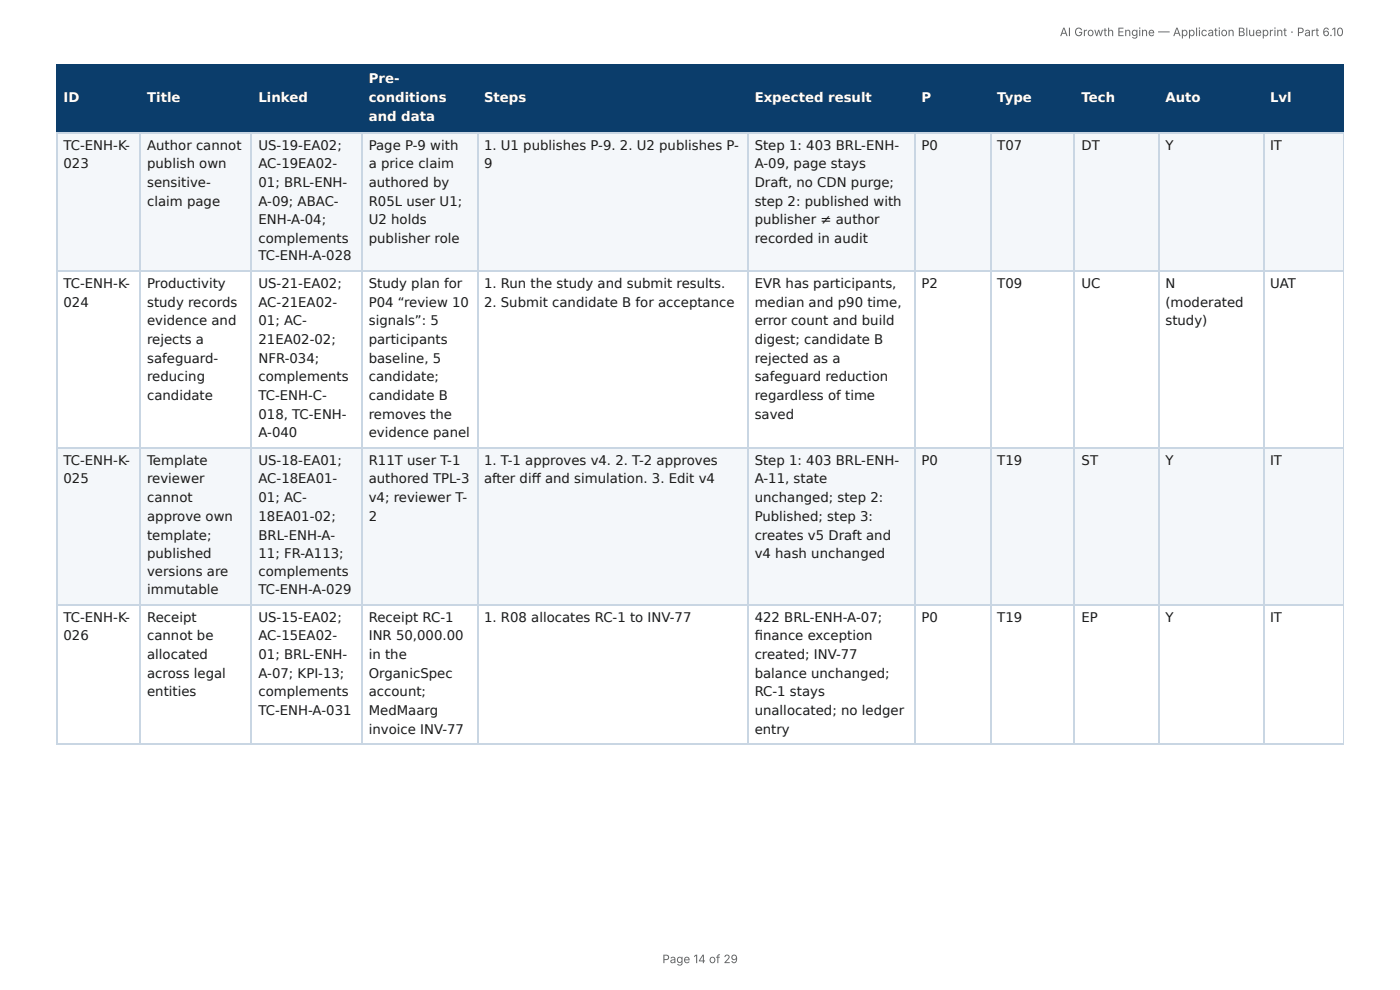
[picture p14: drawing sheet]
<svg xmlns="http://www.w3.org/2000/svg" width="297mm" height="210mm" viewBox="0 0 297 210" stroke-linecap="round" stroke-linejoin="round" font-family="sans-serif">
<defs><g id="words">
<g font-size="2.8" fill="#fff">
<text x="78.3" y="17.7">Pre-</text>
<text x="13.5" y="21.7">ID</text>
<text x="31.2" y="21.7">Title</text>
<text x="54.9" y="21.7">Linked</text>
<text x="78.3" y="21.7">conditions</text>
<text x="102.8" y="21.7">Steps</text>
<text x="160.3" y="21.7">Expected result</text>
<text x="195.7" y="21.7">P</text>
<text x="211.8" y="21.7">Type</text>
<text x="229.7" y="21.7">Tech</text>
<text x="247.5" y="21.7">Auto</text>
<text x="269.8" y="21.7">Lvl</text>
<text x="78.3" y="25.7">and data</text>
</g>
<g font-size="2.8" fill="#1a1a1a">
<text x="13.5" y="31.8">TC-ENH-K-</text>
<text x="13.5" y="35.7">023</text>
<text x="31.2" y="31.8">Author cannot</text>
<text x="31.2" y="35.7">publish own</text>
<text x="54.9" y="31.8">US-19-EA02;</text>
<text x="54.9" y="35.7">AC-19EA02-</text>
<text x="78.3" y="31.8">Page P-9 with</text>
<text x="78.3" y="35.7">a price claim</text>
<text x="102.8" y="31.8">1. U1 publishes P-9. 2. U2 publishes P-</text>
<text x="102.8" y="35.7">9</text>
<text x="160.3" y="31.8">Step 1: 403 BRL-ENH-</text>
<text x="160.3" y="35.7">A-09, page stays</text>
<text x="195.7" y="31.8">P0</text>
<text x="211.8" y="31.8">T07</text>
<text x="229.7" y="31.8">DT</text>
<text x="247.5" y="31.8">Y</text>
<text x="269.8" y="31.8">IT</text>
<text x="31.2" y="39.7">sensitive-</text>
<text x="54.9" y="39.7">01; BRL-ENH-</text>
<text x="78.3" y="39.7">authored by</text>
<text x="160.3" y="39.7">Draft, no CDN purge;</text>
<text x="31.2" y="43.7">claim page</text>
<text x="54.9" y="43.7">A-09; ABAC-</text>
<text x="54.9" y="47.6">ENH-A-04;</text>
<text x="78.3" y="43.7">R05L user U1;</text>
<text x="78.3" y="47.6">U2 holds</text>
<text x="160.3" y="43.7">step 2: published with</text>
<text x="160.3" y="47.6">publisher ≠ author</text>
<text x="54.9" y="51.6">complements</text>
<text x="78.3" y="51.6">publisher role</text>
<text x="160.3" y="51.6">recorded in audit</text>
<text x="54.9" y="55.3">TC-ENH-A-028</text>
<text x="13.5" y="61.1">TC-ENH-K-</text>
<text x="13.5" y="65.1">024</text>
<text x="31.2" y="61.1">Productivity</text>
<text x="31.2" y="65.1">study records</text>
<text x="54.9" y="61.1">US-21-EA02;</text>
<text x="54.9" y="65.1">AC-21EA02-</text>
<text x="78.3" y="61.1">Study plan for</text>
<text x="78.3" y="65.1">P04 “review 10</text>
<text x="102.8" y="61.1">1. Run the study and submit results.</text>
<text x="102.8" y="65.1">2. Submit candidate B for acceptance</text>
<text x="160.3" y="61.1">EVR has participants,</text>
<text x="160.3" y="65.1">median and p90 time,</text>
<text x="195.7" y="61.1">P2</text>
<text x="211.8" y="61.1">T09</text>
<text x="229.7" y="61.1">UC</text>
<text x="247.5" y="61.1">N</text>
<text x="247.5" y="65.1">(moderated</text>
<text x="269.8" y="61.1">UAT</text>
<text x="31.2" y="69.1">evidence and</text>
<text x="54.9" y="69.1">01; AC-</text>
<text x="78.3" y="69.1">signals”: 5</text>
<text x="160.3" y="69.1">error count and build</text>
<text x="247.5" y="69.1">study)</text>
<text x="31.2" y="73">rejects a</text>
<text x="31.2" y="77">safeguard-</text>
<text x="54.9" y="73">21EA02-02;</text>
<text x="54.9" y="77">NFR-034;</text>
<text x="78.3" y="73">participants</text>
<text x="78.3" y="77">baseline, 5</text>
<text x="160.3" y="73">digest; candidate B</text>
<text x="160.3" y="77">rejected as a</text>
<text x="31.2" y="81">reducing</text>
<text x="54.9" y="81">complements</text>
<text x="78.3" y="81">candidate;</text>
<text x="160.3" y="81">safeguard reduction</text>
<text x="31.2" y="84.9">candidate</text>
<text x="54.9" y="84.9">TC-ENH-C-</text>
<text x="54.9" y="88.9">018, TC-ENH-</text>
<text x="78.3" y="84.9">candidate B</text>
<text x="78.3" y="88.9">removes the</text>
<text x="160.3" y="84.9">regardless of time</text>
<text x="160.3" y="88.9">saved</text>
<text x="54.9" y="92.9">A-040</text>
<text x="78.3" y="92.9">evidence panel</text>
<text x="13.5" y="98.7">TC-ENH-K-</text>
<text x="31.2" y="98.7">Template</text>
<text x="54.9" y="98.7">US-18-EA01;</text>
<text x="78.3" y="98.7">R11T user T-1</text>
<text x="102.8" y="98.7">1. T-1 approves v4. 2. T-2 approves</text>
<text x="160.3" y="98.7">Step 1: 403 BRL-ENH-</text>
<text x="195.7" y="98.7">P0</text>
<text x="211.8" y="98.7">T19</text>
<text x="229.7" y="98.7">ST</text>
<text x="247.5" y="98.7">Y</text>
<text x="269.8" y="98.7">IT</text>
<text x="13.5" y="102.7">025</text>
<text x="31.2" y="102.7">reviewer</text>
<text x="31.2" y="106.6">cannot</text>
<text x="54.9" y="102.7">AC-18EA01-</text>
<text x="54.9" y="106.6">01; AC-</text>
<text x="78.3" y="102.7">authored TPL-3</text>
<text x="78.3" y="106.6">v4; reviewer T-</text>
<text x="102.8" y="102.7">after diff and simulation. 3. Edit v4</text>
<text x="160.3" y="102.7">A-11, state</text>
<text x="160.3" y="106.6">unchanged; step 2:</text>
<text x="31.2" y="110.6">approve own</text>
<text x="54.9" y="110.6">18EA01-02;</text>
<text x="78.3" y="110.6">2</text>
<text x="160.3" y="110.6">Published; step 3:</text>
<text x="31.2" y="114.6">template;</text>
<text x="31.2" y="118.5">published</text>
<text x="54.9" y="114.6">BRL-ENH-A-</text>
<text x="54.9" y="118.5">11; FR-A113;</text>
<text x="160.3" y="114.6">creates v5 Draft and</text>
<text x="160.3" y="118.5">v4 hash unchanged</text>
<text x="31.2" y="122.2">versions are</text>
<text x="54.9" y="122.2">complements</text>
<text x="31.2" y="126.2">immutable</text>
<text x="54.9" y="126.2">TC-ENH-A-029</text>
<text x="13.5" y="132">TC-ENH-K-</text>
<text x="13.5" y="136">026</text>
<text x="31.2" y="132">Receipt</text>
<text x="31.2" y="136">cannot be</text>
<text x="54.9" y="132">US-15-EA02;</text>
<text x="54.9" y="136">AC-15EA02-</text>
<text x="78.3" y="132">Receipt RC-1</text>
<text x="78.3" y="136">INR 50,000.00</text>
<text x="102.8" y="132">1. R08 allocates RC-1 to INV-77</text>
<text x="160.3" y="132">422 BRL-ENH-A-07;</text>
<text x="160.3" y="136">fi nance exception</text>
<text x="195.7" y="132">P0</text>
<text x="211.8" y="132">T19</text>
<text x="229.7" y="132">EP</text>
<text x="247.5" y="132">Y</text>
<text x="269.8" y="132">IT</text>
<text x="31.2" y="140">allocated</text>
<text x="31.2" y="143.9">across legal</text>
<text x="54.9" y="140">01; BRL-ENH-</text>
<text x="54.9" y="143.9">A-07; KPI-13;</text>
<text x="78.3" y="140">in the</text>
<text x="78.3" y="143.9">OrganicSpec</text>
<text x="160.3" y="140">created; INV-77</text>
<text x="160.3" y="143.9">balance unchanged;</text>
<text x="31.2" y="147.9">entities</text>
<text x="54.9" y="147.9">complements</text>
<text x="78.3" y="147.9">account;</text>
<text x="160.3" y="147.9">RC-1 stays</text>
<text x="54.9" y="151.9">TC-ENH-A-031</text>
<text x="78.3" y="151.9">MedMaarg</text>
<text x="78.3" y="155.8">invoice INV-77</text>
<text x="160.3" y="151.9">unallocated; no ledger</text>
<text x="160.3" y="155.8">entry</text>
</g>
<g font-size="2.5" fill="#666">
<text x="225.1" y="7.7">AI Growth Engine — Application Blueprint · Part 6.10</text>
<text x="140.7" y="204.5">Page 14 of 29</text>
</g>
</g></defs>
<g fill="#0b3d6b">
<path d="M12.2 14h17.7v14h-17.7z"/>
<path d="M29.9 14h23.5v14h-23.5z"/>
<path d="M53.4 14h23.6v14h-23.6z"/>
<path d="M77 14h24.3v14h-24.3z"/>
<path d="M101.3 14h57.4v14h-57.4z"/>
<path d="M158.7 14h35.5v14h-35.5z"/>
<path d="M194.2 14h16.1v14h-16.1z"/>
<path d="M210.3 14h18v14h-18z"/>
<path d="M228.3 14h17.8v14h-17.8z"/>
<path d="M246.1 14h22.2v14h-22.2z"/>
<path d="M268.3 14h17.1v14h-17.1z"/>
</g>
<g fill="#f4f7fa">
<path d="M12.2 28h17.7v29.7h-17.7z"/>
<path d="M29.9 28h23.5v29.7h-23.5z"/>
<path d="M53.4 28h23.6v29.7h-23.6z"/>
<path d="M77 28h24.3v29.7h-24.3z"/>
<path d="M101.3 28h57.4v29.7h-57.4z"/>
<path d="M158.7 28h35.5v29.7h-35.5z"/>
<path d="M194.2 28h16.1v29.7h-16.1z"/>
<path d="M210.3 28h18v29.7h-18z"/>
<path d="M228.3 28h17.8v29.7h-17.8z"/>
<path d="M246.1 28h22.2v29.7h-22.2z"/>
<path d="M268.3 28h17.1v29.7h-17.1z"/>
<path d="M12.2 95h17.7v33.6h-17.7z"/>
<path d="M29.9 95h23.5v33.6h-23.5z"/>
<path d="M53.4 95h23.6v33.6h-23.6z"/>
<path d="M77 95h24.3v33.6h-24.3z"/>
<path d="M101.3 95h57.4v33.6h-57.4z"/>
<path d="M158.7 95h35.5v33.6h-35.5z"/>
<path d="M194.2 95h16.1v33.6h-16.1z"/>
<path d="M210.3 95h18v33.6h-18z"/>
<path d="M228.3 95h17.8v33.6h-17.8z"/>
<path d="M246.1 95h22.2v33.6h-22.2z"/>
<path d="M268.3 95h17.1v33.6h-17.1z"/>
</g>
<g fill="none" stroke="#0b3d6b" stroke-width=".26">
<path d="M11.9 13.9h273.5M12 13.8v14.5M29.8 13.8v14.5M53.3 13.8v14.5M76.9 13.8v14.5M101.5 13.8v14.5M158.9 13.8v14.5M194.3 13.8v14.5M210.5 13.8v14.5M228.2 13.8v14.5M246.2 13.8v14.5M268.4 13.8v14.5"/>
<path d="M11.9 28.2h273.5"/>
</g>
<path d="M285.3 13.8v14.5" fill="none" stroke="#0b3d6b" stroke-width=".21"/>
<g fill="none" stroke="#c9d6e3" stroke-width=".26">
<path d="M11.9 28.2h273.5M12 28.3v129.7M29.8 28.3v129.7M53.3 28.3v129.7M76.9 28.3v129.7M101.5 28.3v129.7M158.9 28.3v129.7M194.3 28.3v129.7M210.5 28.3v129.7M228.2 28.3v129.7M246.2 28.3v129.7M268.4 28.3v129.7"/>
<path d="M11.9 57.5h273.5M11.9 95.1h273.5M11.9 128.5h273.5M11.9 158.1h273.5"/>
</g>
<path d="M285.3 28.3v129.7" fill="none" stroke="#c9d6e3" stroke-width=".21"/>
<use href="#words"/>
</svg>
